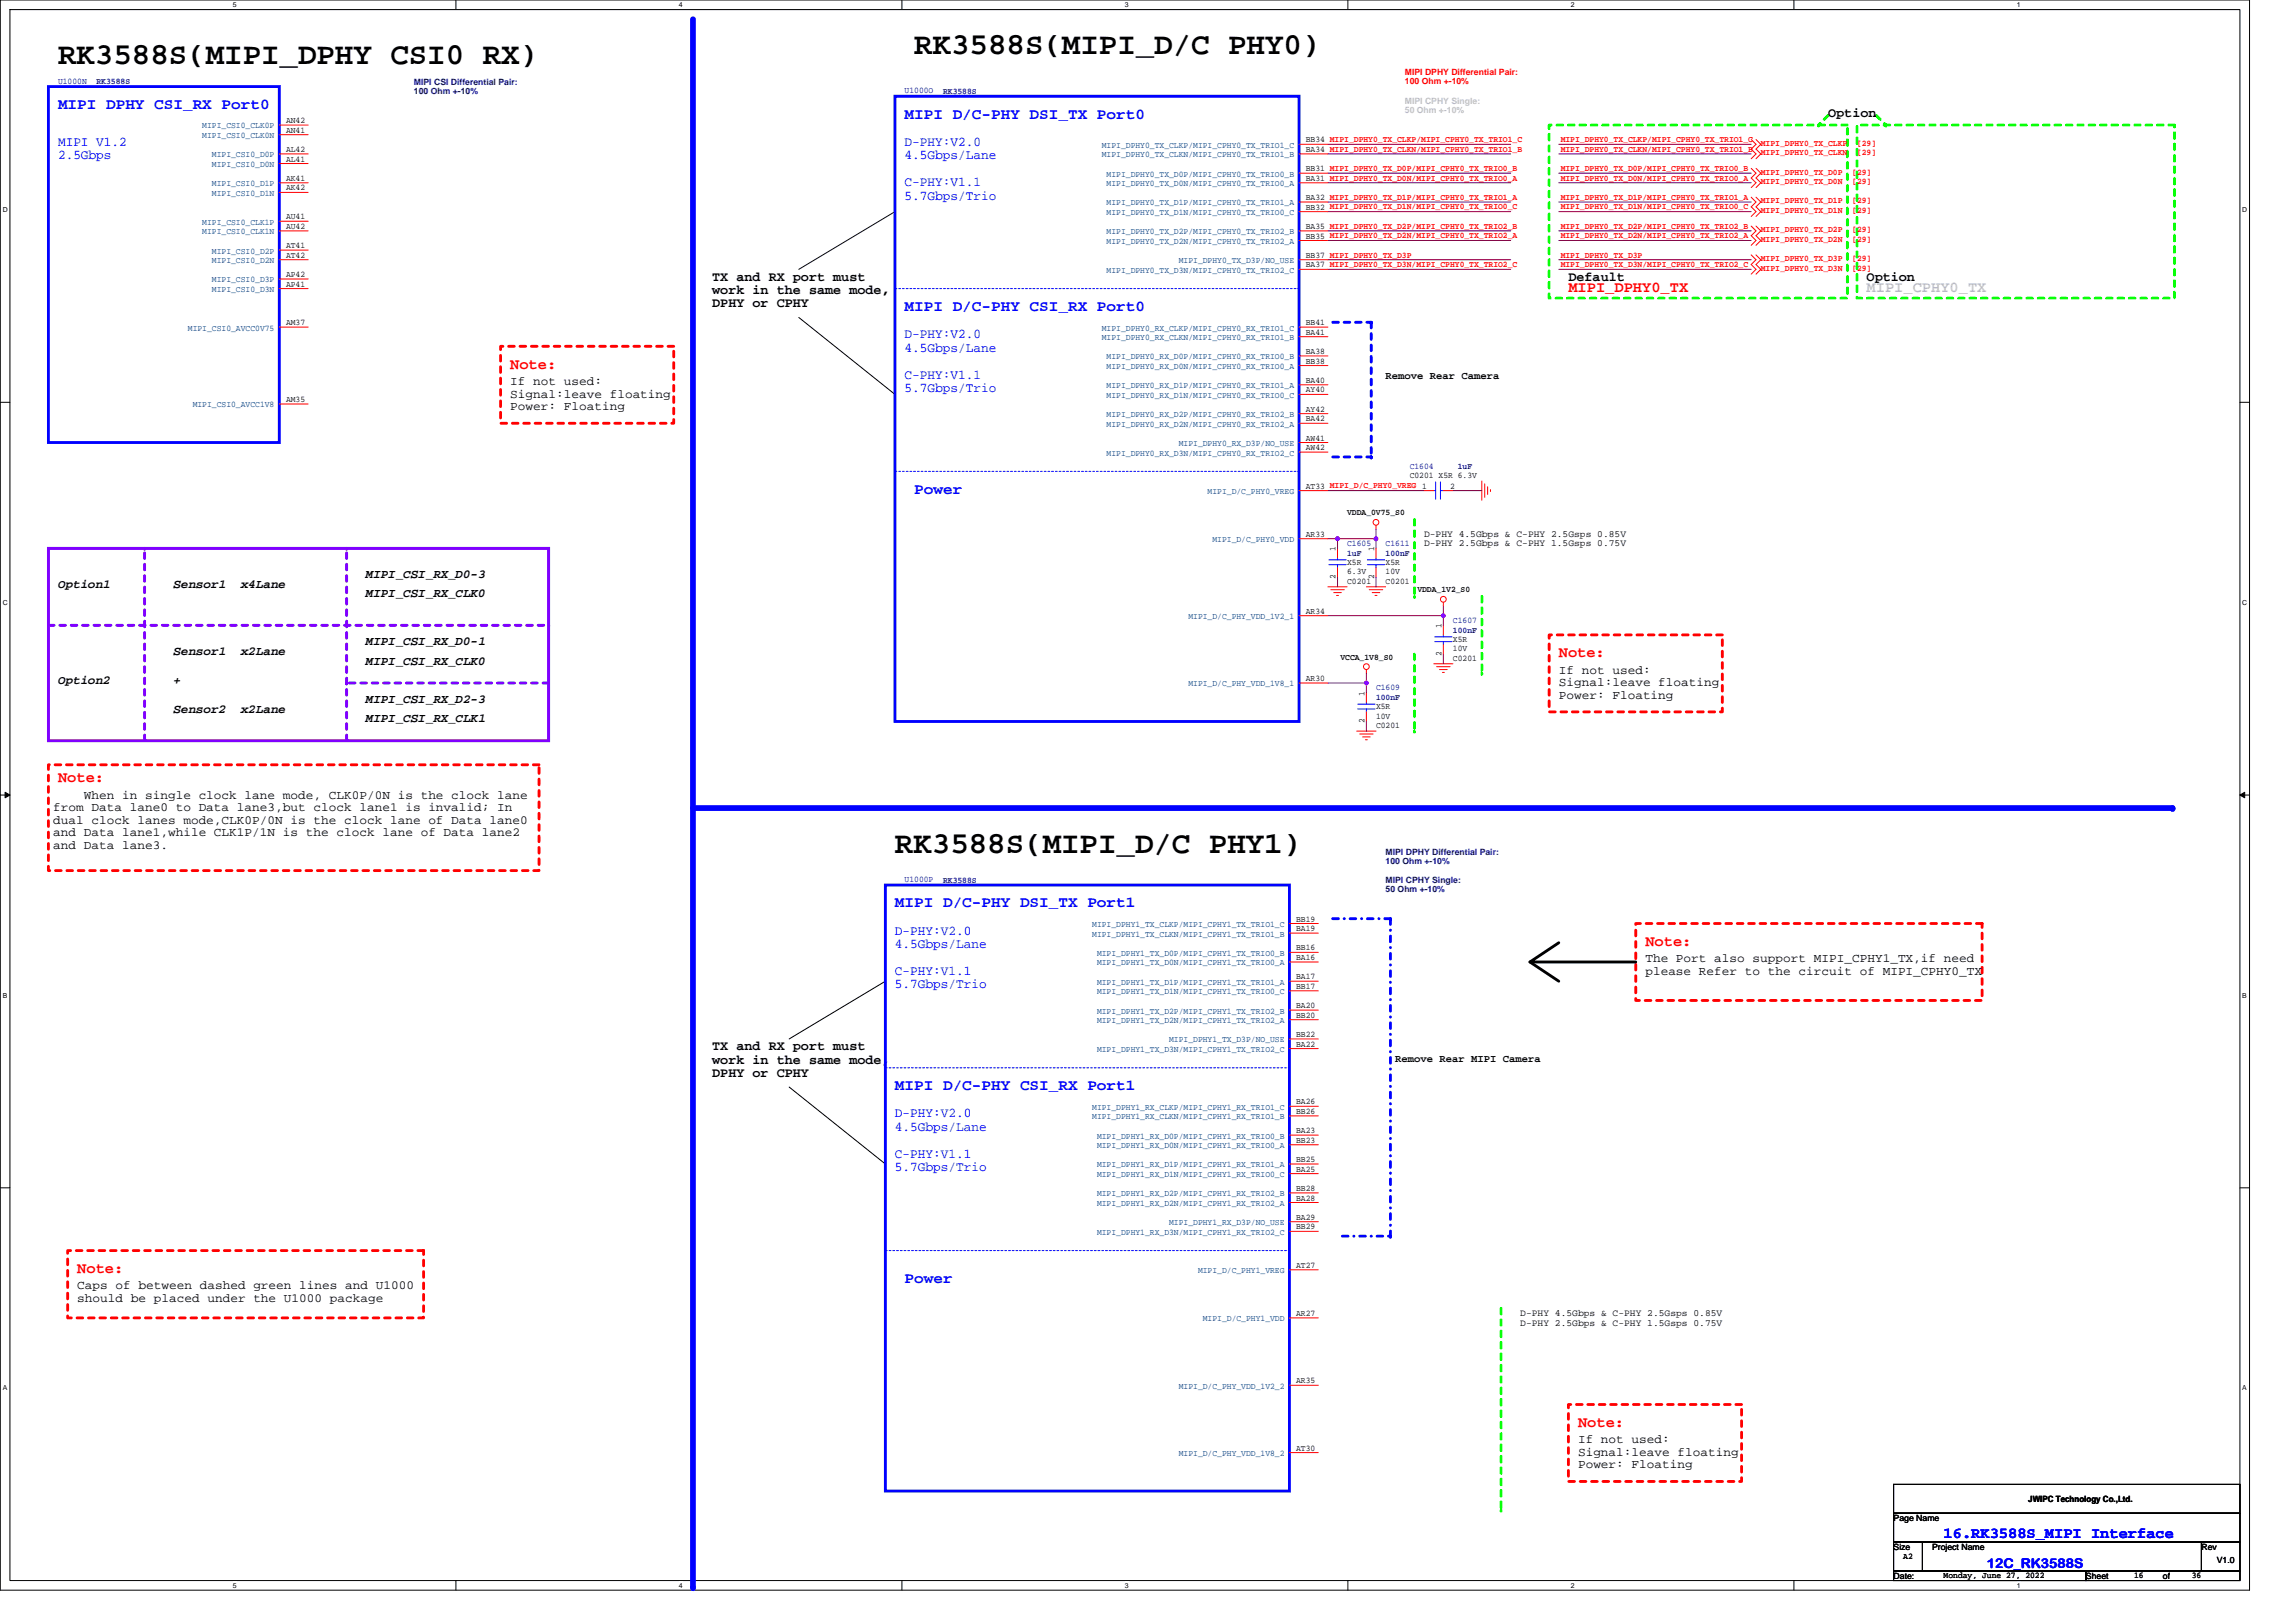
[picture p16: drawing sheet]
<svg xmlns="http://www.w3.org/2000/svg" width="297mm" height="210mm" viewBox="0 0 297 210" stroke-linecap="round" stroke-linejoin="round" font-family="sans-serif">
<defs><g id="words">
<g font-size="4">
<text x="7.5" y="8.3">RK3588S(MIPI_DPHY CSI0 RX)</text>
<text x="118.3" y="7">RK3588S(MIPI_D/C PHY0)</text>
<text x="115.8" y="110.4">RK3588S(MIPI_D/C PHY1)</text>
</g>
<g font-size="2" fill="#00f">
<text x="7.5" y="14.1">MIPI DPHY CSI_RX Port0</text>
<text x="117" y="15.3">MIPI D/C-PHY DSI_TX Port0</text>
<text x="117" y="40.2">MIPI D/C-PHY CSI_RX Port0</text>
<text x="118.3" y="63.9">Power</text>
<text x="115.8" y="117.4">MIPI D/C-PHY DSI_TX Port1</text>
<text x="115.8" y="141.1">MIPI D/C-PHY CSI_RX Port1</text>
<text x="117" y="165.9">Power</text>
<text x="251.4" y="198.9">16.RK3588S_MIPI Interface</text>
</g>
<g font-size="2" fill="#f00">
<text x="202.9" y="37.8">MIPI_DPHY0_TX</text>
<text x="66" y="47.7">Note:</text>
<text x="201.7" y="85">Note:</text>
<text x="7.5" y="101.2">Note:</text>
<text x="212.9" y="122.4">Note:</text>
<text x="10" y="164.7">Note:</text>
<text x="204.2" y="184.6">Note:</text>
</g>
<text font-size="2" fill="#c0c0c0" x="241.5" y="37.8">MIPI_CPHY0_TX</text>
<g font-size="1.7">
<text x="236.5" y="15.1">Option</text>
<text x="92.1" y="36.3">TX and RX port must</text>
<text x="92.1" y="38">work in the same mode,</text>
<text x="92.1" y="39.8">DPHY or CPHY</text>
<text x="202.9" y="36.3">Default</text>
<text x="241.5" y="36.3">Option</text>
<text x="92.1" y="135.9">TX and RX port must</text>
<text x="92.1" y="137.6">work in the same mode,</text>
<text x="92.1" y="139.3">DPHY or CPHY</text>
</g>
<g font-size="1.7" fill="#00f">
<text x="7.5" y="18.9">MIPI V1.2</text>
<text x="7.5" y="20.6">2.5Gbps</text>
<text x="117" y="18.9">D-PHY:V2.0</text>
<text x="117" y="20.6">4.5Gbps/Lane</text>
<text x="117" y="24.1">C-PHY:V1.1</text>
<text x="117" y="25.8">5.7Gbps/Trio</text>
<text x="117" y="43.8">D-PHY:V2.0</text>
<text x="117" y="45.5">4.5Gbps/Lane</text>
<text x="117" y="49">C-PHY:V1.1</text>
<text x="117" y="50.7">5.7Gbps/Trio</text>
<text x="115.8" y="120.9">D-PHY:V2.0</text>
<text x="115.8" y="122.7">4.5Gbps/Lane</text>
<text x="115.8" y="126.1">C-PHY:V1.1</text>
<text x="115.8" y="127.9">5.7Gbps/Trio</text>
<text x="115.8" y="144.6">D-PHY:V2.0</text>
<text x="115.8" y="146.3">4.5Gbps/Lane</text>
<text x="115.8" y="149.8">C-PHY:V1.1</text>
<text x="115.8" y="151.5">5.7Gbps/Trio</text>
<text x="257" y="202.9">12C_RK3588S</text>
</g>
<g font-size="1.6">
<text x="66" y="49.8">If not used:</text>
<text x="66" y="51.4">Signal:leave floating</text>
<text x="66" y="53.1">Power: Floating</text>
<text x="7.5" y="76">Option1</text>
<text x="22.4" y="76">Sensor1</text>
<text x="31.2" y="76">x4Lane</text>
<text x="47.3" y="74.8">MIPI_CSI_RX_D0-3</text>
<text x="47.3" y="77.3">MIPI_CSI_RX_CLK0</text>
<text x="47.3" y="83.5">MIPI_CSI_RX_D0-1</text>
<text x="7.5" y="88.5">Option2</text>
<text x="22.4" y="88.5">+</text>
<text x="22.4" y="84.7">Sensor1</text>
<text x="31.2" y="84.7">x2Lane</text>
<text x="47.3" y="86">MIPI_CSI_RX_CLK0</text>
<text x="201.7" y="87.2">If not used:</text>
<text x="201.7" y="88.8">Signal:leave floating</text>
<text x="22.4" y="92.2">Sensor2</text>
<text x="31.2" y="92.2">x2Lane</text>
<text x="47.3" y="91">MIPI_CSI_RX_D2-3</text>
<text x="47.3" y="93.5">MIPI_CSI_RX_CLK1</text>
<text x="201.7" y="90.4">Power: Floating</text>
<text x="6.9" y="105">from Data lane0 to Data lane3,but clock lane1 is invalid; In</text>
<text x="6.9" y="106.6">dual clock lanes mode,CLK0P/0N is the clock lane of Data lane0</text>
<text x="10.8" y="103.3">When in single clock lane mode, CLK0P/0N is the clock lane</text>
<text x="6.9" y="108.2">and Data lane1,while CLK1P/1N is the clock lane of Data lane2</text>
<text x="6.9" y="109.8">and Data lane3.</text>
<text x="212.9" y="124.5">The Port also support MIPI_CPHY1_TX,if need</text>
<text x="212.9" y="126.1">please Refer to the circuit of MIPI_CPHY0_TX</text>
<text x="10" y="166.8">Caps of between dashed green lines and U1000</text>
<text x="10" y="168.4">should be placed under the U1000 package</text>
<text x="204.2" y="186.7">If not used:</text>
<text x="204.2" y="188.3">Signal:leave floating</text>
<text x="204.2" y="190">Power: Floating</text>
</g>
<g font-size="1.4">
<text x="179.3" y="49.1">Remove Rear Camera</text>
<text x="180.5" y="137.4">Remove Rear MIPI Camera</text>
</g>
<g font-size="1.2">
<text x="184.2" y="69.4">D-PHY 4.5Gbps &amp; C-PHY 2.5Gsps 0.85V</text>
<text x="184.2" y="70.7">D-PHY 2.5Gbps &amp; C-PHY 1.5Gsps 0.75V</text>
<text x="196.7" y="170.3">D-PHY 4.5Gbps &amp; C-PHY 2.5Gsps 0.85V</text>
<text x="196.7" y="171.5">D-PHY 2.5Gbps &amp; C-PHY 1.5Gsps 0.75V</text>
</g>
<g font-size="1.1" fill="#000080">
<text x="7.5" y="10.8">U1000N</text>
<text x="12.5" y="10.9">RK3588S</text>
<text x="53.6" y="11">MIPI CSI Differential Pair:</text>
<text x="53.6" y="12.2">100 Ohm +-10%</text>
<text x="117" y="12.1">U1000O</text>
<text x="122" y="12.1">RK3588S</text>
<text x="182.4" y="60.6">C1604</text>
<text x="188.6" y="60.7">1uF</text>
<text x="174.3" y="70.6">C1605</text>
<text x="174.3" y="71.9">1uF</text>
<text x="179.3" y="70.6">C1611</text>
<text x="179.3" y="71.9">100nF</text>
<text x="188" y="80.5">C1607</text>
<text x="188" y="81.8">100nF</text>
<text x="178" y="89.3">C1609</text>
<text x="178" y="90.6">100nF</text>
<text x="179.3" y="110.6">MIPI DPHY Differential Pair:</text>
<text x="179.3" y="111.7">100 Ohm +-10%</text>
<text x="117" y="114.1">U1000P</text>
<text x="122" y="114.2">RK3588S</text>
<text x="179.3" y="114.3">MIPI CPHY Single:</text>
<text x="179.3" y="115.5">50 Ohm +-10%</text>
</g>
<g font-size="1.1" fill="#f00">
<text x="181.8" y="9.8">MIPI DPHY Differential Pair:</text>
<text x="181.8" y="10.9">100 Ohm +-10%</text>
<text x="201.9" y="18.4">MIPI_DPHY0_TX_CLKP/MIPI_CPHY0_TX_TRIO1_C</text>
<text x="201.9" y="19.6">MIPI_DPHY0_TX_CLKN/MIPI_CPHY0_TX_TRIO1_B</text>
<text x="201.9" y="22.1">MIPI_DPHY0_TX_D0P/MIPI_CPHY0_TX_TRIO0_B</text>
<text x="201.9" y="23.4">MIPI_DPHY0_TX_D0N/MIPI_CPHY0_TX_TRIO0_A</text>
<text x="227.8" y="23.8">MIPI_DPHY0_TX_D0N</text>
<text x="227.8" y="22.6">MIPI_DPHY0_TX_D0P</text>
<text x="227.8" y="20.1">MIPI_DPHY0_TX_CLKN</text>
<text x="227.8" y="18.9">MIPI_DPHY0_TX_CLKP</text>
<text x="239.6" y="23.8">[29]</text>
<text x="239.6" y="22.6">[29]</text>
<text x="240.2" y="20.1">[29]</text>
<text x="240.2" y="18.9">[29]</text>
<text x="201.9" y="29.6">MIPI_DPHY0_TX_D2P/MIPI_CPHY0_TX_TRIO2_B</text>
<text x="201.9" y="25.9">MIPI_DPHY0_TX_D1P/MIPI_CPHY0_TX_TRIO1_A</text>
<text x="201.9" y="27.1">MIPI_DPHY0_TX_D1N/MIPI_CPHY0_TX_TRIO0_C</text>
<text x="227.8" y="27.6">MIPI_DPHY0_TX_D1N</text>
<text x="227.8" y="26.3">MIPI_DPHY0_TX_D1P</text>
<text x="239.6" y="27.6">[29]</text>
<text x="239.6" y="26.3">[29]</text>
<text x="201.9" y="33.3">MIPI_DPHY0_TX_D3P</text>
<text x="201.9" y="34.6">MIPI_DPHY0_TX_D3N/MIPI_CPHY0_TX_TRIO2_C</text>
<text x="201.9" y="30.8">MIPI_DPHY0_TX_D2N/MIPI_CPHY0_TX_TRIO2_A</text>
<text x="227.8" y="31.3">MIPI_DPHY0_TX_D2N</text>
<text x="227.8" y="30.1">MIPI_DPHY0_TX_D2P</text>
<text x="227.8" y="35">MIPI_DPHY0_TX_D3N</text>
<text x="227.8" y="33.8">MIPI_DPHY0_TX_D3P</text>
<text x="239.6" y="31.3">[29]</text>
<text x="239.6" y="30.1">[29]</text>
<text x="239.6" y="35">[29]</text>
<text x="239.6" y="33.8">[29]</text>
</g>
<g font-size="1.1" fill="#004080">
<text x="26.2" y="16.6">MIPI_CSI0_CLK0P</text>
<text x="26.2" y="17.9">MIPI_CSI0_CLK0N</text>
<text x="27.4" y="20.4">MIPI_CSI0_D0P</text>
<text x="27.4" y="21.6">MIPI_CSI0_D0N</text>
<text x="142.5" y="19.1">MIPI_DPHY0_TX_CLKP/MIPI_CPHY0_TX_TRIO1_C</text>
<text x="142.5" y="20.4">MIPI_DPHY0_TX_CLKN/MIPI_CPHY0_TX_TRIO1_B</text>
<text x="143.2" y="22.8">MIPI_DPHY0_TX_D0P/MIPI_CPHY0_TX_TRIO0_B</text>
<text x="26.2" y="29.1">MIPI_CSI0_CLK1P</text>
<text x="27.4" y="24.1">MIPI_CSI0_D1P</text>
<text x="27.4" y="25.3">MIPI_CSI0_D1N</text>
<text x="143.2" y="24.1">MIPI_DPHY0_TX_D0N/MIPI_CPHY0_TX_TRIO0_A</text>
<text x="143.2" y="26.6">MIPI_DPHY0_TX_D1P/MIPI_CPHY0_TX_TRIO1_A</text>
<text x="143.2" y="27.8">MIPI_DPHY0_TX_D1N/MIPI_CPHY0_TX_TRIO0_C</text>
<text x="26.2" y="30.3">MIPI_CSI0_CLK1N</text>
<text x="27.4" y="32.8">MIPI_CSI0_D2P</text>
<text x="27.4" y="34">MIPI_CSI0_D2N</text>
<text x="143.2" y="30.3">MIPI_DPHY0_TX_D2P/MIPI_CPHY0_TX_TRIO2_B</text>
<text x="143.2" y="31.6">MIPI_DPHY0_TX_D2N/MIPI_CPHY0_TX_TRIO2_A</text>
<text x="143.2" y="35.3">MIPI_DPHY0_TX_D3N/MIPI_CPHY0_TX_TRIO2_C</text>
<text x="152.5" y="34">MIPI_DPHY0_TX_D3P/NO_USE</text>
<text x="27.4" y="36.5">MIPI_CSI0_D3P</text>
<text x="27.4" y="37.8">MIPI_CSI0_D3N</text>
<text x="24.3" y="42.8">MIPI_CSI0_AVCC0V75</text>
<text x="142.5" y="42.8">MIPI_DPHY0_RX_CLKP/MIPI_CPHY0_RX_TRIO1_C</text>
<text x="142.5" y="44">MIPI_DPHY0_RX_CLKN/MIPI_CPHY0_RX_TRIO1_B</text>
<text x="143.2" y="46.5">MIPI_DPHY0_RX_D0P/MIPI_CPHY0_RX_TRIO0_B</text>
<text x="143.2" y="47.7">MIPI_DPHY0_RX_D0N/MIPI_CPHY0_RX_TRIO0_A</text>
<text x="24.9" y="52.7">MIPI_CSI0_AVCC1V8</text>
<text x="143.2" y="50.2">MIPI_DPHY0_RX_D1P/MIPI_CPHY0_RX_TRIO1_A</text>
<text x="143.2" y="51.5">MIPI_DPHY0_RX_D1N/MIPI_CPHY0_RX_TRIO0_C</text>
<text x="143.2" y="54">MIPI_DPHY0_RX_D2P/MIPI_CPHY0_RX_TRIO2_B</text>
<text x="143.2" y="55.2">MIPI_DPHY0_RX_D2N/MIPI_CPHY0_RX_TRIO2_A</text>
<text x="143.2" y="58.9">MIPI_DPHY0_RX_D3N/MIPI_CPHY0_RX_TRIO2_C</text>
<text x="152.5" y="57.7">MIPI_DPHY0_RX_D3P/NO_USE</text>
<text x="156.2" y="63.9">MIPI_D/C_PHY0_VREG</text>
<text x="156.9" y="70.1">MIPI_D/C_PHY0_VDD</text>
<text x="153.7" y="80.1">MIPI_D/C_PHY_VDD_1V2_1</text>
<text x="153.7" y="88.8">MIPI_D/C_PHY_VDD_1V8_1</text>
<text x="141.3" y="119.9">MIPI_DPHY1_TX_CLKP/MIPI_CPHY1_TX_TRIO1_C</text>
<text x="141.3" y="121.2">MIPI_DPHY1_TX_CLKN/MIPI_CPHY1_TX_TRIO1_B</text>
<text x="141.9" y="124.9">MIPI_DPHY1_TX_D0N/MIPI_CPHY1_TX_TRIO0_A</text>
<text x="141.9" y="123.7">MIPI_DPHY1_TX_D0P/MIPI_CPHY1_TX_TRIO0_B</text>
<text x="141.9" y="128.6">MIPI_DPHY1_TX_D1N/MIPI_CPHY1_TX_TRIO0_C</text>
<text x="141.9" y="127.4">MIPI_DPHY1_TX_D1P/MIPI_CPHY1_TX_TRIO1_A</text>
<text x="141.9" y="131.1">MIPI_DPHY1_TX_D2P/MIPI_CPHY1_TX_TRIO2_B</text>
<text x="141.9" y="132.4">MIPI_DPHY1_TX_D2N/MIPI_CPHY1_TX_TRIO2_A</text>
<text x="141.9" y="136.1">MIPI_DPHY1_TX_D3N/MIPI_CPHY1_TX_TRIO2_C</text>
<text x="151.3" y="134.9">MIPI_DPHY1_TX_D3P/NO_USE</text>
<text x="141.3" y="143.6">MIPI_DPHY1_RX_CLKP/MIPI_CPHY1_RX_TRIO1_C</text>
<text x="141.3" y="144.8">MIPI_DPHY1_RX_CLKN/MIPI_CPHY1_RX_TRIO1_B</text>
<text x="141.9" y="147.3">MIPI_DPHY1_RX_D0P/MIPI_CPHY1_RX_TRIO0_B</text>
<text x="141.9" y="148.6">MIPI_DPHY1_RX_D0N/MIPI_CPHY1_RX_TRIO0_A</text>
<text x="141.9" y="152.3">MIPI_DPHY1_RX_D1N/MIPI_CPHY1_RX_TRIO0_C</text>
<text x="141.9" y="151">MIPI_DPHY1_RX_D1P/MIPI_CPHY1_RX_TRIO1_A</text>
<text x="141.9" y="154.8">MIPI_DPHY1_RX_D2P/MIPI_CPHY1_RX_TRIO2_B</text>
<text x="141.9" y="156">MIPI_DPHY1_RX_D2N/MIPI_CPHY1_RX_TRIO2_A</text>
<text x="141.9" y="159.8">MIPI_DPHY1_RX_D3N/MIPI_CPHY1_RX_TRIO2_C</text>
<text x="151.3" y="158.5">MIPI_DPHY1_RX_D3P/NO_USE</text>
<text x="155" y="164.7">MIPI_D/C_PHY1_VREG</text>
<text x="155.6" y="171">MIPI_D/C_PHY1_VDD</text>
<text x="152.5" y="179.7">MIPI_D/C_PHY_VDD_1V2_2</text>
<text x="152.5" y="188.4">MIPI_D/C_PHY_VDD_1V8_2</text>
</g>
<g font-size="1.1">
<text x="37" y="15.9">AN42</text>
<text x="37" y="17.2">AN41</text>
<text x="37" y="19.7">AL42</text>
<text x="37" y="20.9">AL41</text>
<text x="37" y="23.4">AK41</text>
<text x="168.9" y="18.4">BB34 MIPI_DPHY0_TX_CLKP/MIPI_CPHY0_TX_TRIO1_C</text>
<text x="168.9" y="19.7">BA34 MIPI_DPHY0_TX_CLKN/MIPI_CPHY0_TX_TRIO1_B</text>
<text x="168.9" y="22.1">BB31 MIPI_DPHY0_TX_D0P/MIPI_CPHY0_TX_TRIO0_B</text>
<text x="168.9" y="23.4">BA31 MIPI_DPHY0_TX_D0N/MIPI_CPHY0_TX_TRIO0_A</text>
<text x="37" y="28.4">AU41</text>
<text x="37" y="29.6">AU42</text>
<text x="37" y="24.6">AK42</text>
<text x="168.9" y="25.9">BA32 MIPI_DPHY0_TX_D1P/MIPI_CPHY0_TX_TRIO1_A</text>
<text x="168.9" y="27.1">BB32 MIPI_DPHY0_TX_D1N/MIPI_CPHY0_TX_TRIO0_C</text>
<text x="168.9" y="29.6">BA35 MIPI_DPHY0_TX_D2P/MIPI_CPHY0_TX_TRIO2_B</text>
<text x="37" y="32.1">AT41</text>
<text x="37" y="33.4">AT42</text>
<text x="37" y="35.8">AP42</text>
<text x="168.9" y="33.4">BB37 MIPI_DPHY0_TX_D3P</text>
<text x="168.9" y="30.9">BB35 MIPI_DPHY0_TX_D2N/MIPI_CPHY0_TX_TRIO2_A</text>
<text x="168.9" y="34.6">BA37 MIPI_DPHY0_TX_D3N/MIPI_CPHY0_TX_TRIO2_C</text>
<text x="37" y="37.1">AP41</text>
<text x="37" y="42.1">AM37</text>
<text x="168.9" y="42.1">BB41</text>
<text x="168.9" y="43.3">BA41</text>
<text x="168.9" y="45.8">BA38</text>
<text x="168.9" y="47">BB38</text>
<text x="37" y="52">AM35</text>
<text x="168.9" y="49.5">BA40</text>
<text x="168.9" y="50.8">AY40</text>
<text x="168.9" y="53.3">AY42</text>
<text x="168.9" y="57">AW41</text>
<text x="168.9" y="54.5">BA42</text>
<text x="168.9" y="58.2">AW42</text>
<text x="168.9" y="63.2">AT33 MIPI_D/C_PHY0_VREG 1</text>
<text x="182.4" y="61.9">C0201 X5R 6.3V</text>
<text x="187.6" y="63.2">2</text>
<text x="168.9" y="69.4">AR33</text>
<text x="172.8" y="71.3" transform="rotate(-90 172.8 71.3)">1</text>
<text x="174.3" y="66.7">VDDA_0V75_S0</text>
<text x="177.8" y="71.3" transform="rotate(-90 177.8 71.3)">1</text>
<text x="172.8" y="74.9" transform="rotate(-90 172.8 74.9)">2</text>
<text x="174.3" y="75.6">C0201</text>
<text x="174.3" y="73.1">X5R</text>
<text x="174.3" y="74.3">6.3V</text>
<text x="177.8" y="74.9" transform="rotate(-90 177.8 74.9)">2</text>
<text x="179.3" y="75.6">C0201</text>
<text x="179.3" y="73.1">X5R</text>
<text x="179.3" y="74.3">10V</text>
<text x="183.4" y="76.6">VDDA_1V2_S0</text>
<text x="168.9" y="79.4">AR34</text>
<text x="186.5" y="81.3" transform="rotate(-90 186.5 81.3)">1</text>
<text x="188" y="83">X5R</text>
<text x="168.9" y="88.1">AR30</text>
<text x="173.4" y="85.3">VCCA_1V8_S0</text>
<text x="176.5" y="90" transform="rotate(-90 176.5 90)">1</text>
<text x="186.5" y="84.9" transform="rotate(-90 186.5 84.9)">2</text>
<text x="188" y="85.5">C0201</text>
<text x="188" y="84.3">10V</text>
<text x="176.5" y="93.6" transform="rotate(-90 176.5 93.6)">2</text>
<text x="178" y="94.2">C0201</text>
<text x="178" y="91.7">X5R</text>
<text x="178" y="93">10V</text>
<text x="167.7" y="119.2">BB19</text>
<text x="167.7" y="120.5">BA19</text>
<text x="167.7" y="124.2">BA16</text>
<text x="167.7" y="123">BB16</text>
<text x="167.7" y="127.9">BB17</text>
<text x="167.7" y="126.7">BA17</text>
<text x="167.7" y="131.7">BB20</text>
<text x="167.7" y="130.4">BA20</text>
<text x="167.7" y="134.2">BB22</text>
<text x="167.7" y="135.4">BA22</text>
<text x="167.7" y="142.9">BA26</text>
<text x="167.7" y="144.1">BB26</text>
<text x="167.7" y="146.6">BA23</text>
<text x="167.7" y="147.9">BB23</text>
<text x="167.7" y="151.6">BA25</text>
<text x="167.7" y="150.3">BB25</text>
<text x="167.7" y="155.3">BA28</text>
<text x="167.7" y="154.1">BB28</text>
<text x="167.7" y="157.8">BA29</text>
<text x="167.7" y="159.1">BB29</text>
<text x="167.7" y="164">AT27</text>
<text x="167.7" y="170.3">AR27</text>
<text x="167.7" y="179">AR35</text>
<text x="167.7" y="187.7">AT30</text>
<text x="245" y="196.8">Page Name</text>
<text x="262.4" y="194.3">JWIPC Technology Co.,Ltd.</text>
<text x="245" y="200.5">Size</text>
<text x="246.2" y="201.6">A2</text>
<text x="250" y="200.5">Project Name</text>
<text x="284.8" y="200.5">Rev</text>
<text x="286.8" y="202.3">V1.0</text>
<text x="245" y="204.2">Date:</text>
<text x="251.4" y="204.1">Monday, June 27, 2022</text>
<text x="269.9" y="204.2">Sheet</text>
<text x="276.1" y="204.1">16</text>
<text x="279.8" y="204.2">of</text>
<text x="283.6" y="204.1">36</text>
</g>
<g font-size="1.1" fill="#c0c0c0">
<text x="181.8" y="13.5">MIPI CPHY Single:</text>
<text x="181.8" y="14.6">50 Ohm +-10%</text>
</g>
<g font-size=".9">
<text x="30.1" y=".9">5</text>
<text x="87.8" y=".9">4</text>
<text x="145.5" y=".9">3</text>
<text x="203.2" y=".9">2</text>
<text x="260.9" y=".9">1</text>
<text x=".4" y="27.4">D</text>
<text x="290.1" y="27.4">D</text>
<text x=".4" y="78.3">C</text>
<text x="290.1" y="78.3">C</text>
<text x=".4" y="129.1">B</text>
<text x="290.1" y="129.1">B</text>
<text x=".4" y="179.9">A</text>
<text x="290.1" y="179.9">A</text>
<text x="30.1" y="205.4">5</text>
<text x="87.8" y="205.4">4</text>
<text x="145.5" y="205.4">3</text>
<text x="203.2" y="205.4">2</text>
<text x="260.9" y="205.4">1</text>
</g>
</g></defs>
<path d="M0 0h291v205.7h-291zM1.3 1.2h288.5v203.3h-288.5z" fill="none" stroke="#000" stroke-width=".13"/>
<g fill="#fff">
<path d="M30.1 .1h.5v1h-.5z"/>
<path d="M30.1 204.6h.5v1h-.5z"/>
</g>
<path d="M59 0v1.2M59 204.5v1.2" fill="none" stroke="#000" stroke-width=".13"/>
<g fill="#fff">
<path d="M87.8 .1h.5v1h-.5z"/>
<path d="M87.8 204.6h.5v1h-.5z"/>
</g>
<path d="M116.7 0v1.2M116.7 204.5v1.2" fill="none" stroke="#000" stroke-width=".13"/>
<g fill="#fff">
<path d="M145.5 .1h.5v1h-.5z"/>
<path d="M145.5 204.6h.5v1h-.5z"/>
</g>
<path d="M174.4 0v1.2M174.4 204.5v1.2" fill="none" stroke="#000" stroke-width=".13"/>
<g fill="#fff">
<path d="M203.2 .1h.5v1h-.5z"/>
<path d="M203.2 204.6h.5v1h-.5z"/>
</g>
<path d="M232.1 0v1.2M232.1 204.5v1.2" fill="none" stroke="#000" stroke-width=".13"/>
<g fill="#fff">
<path d="M260.9 .1h.5v1h-.5z"/>
<path d="M260.9 204.6h.5v1h-.5z"/>
<path d="M.4 26.6h.6v1h-.6z"/>
<path d="M290.1 26.6h.6v1h-.6z"/>
<path d="M.4 77.5h.6v.9h-.6z"/>
<path d="M290.1 77.5h.6v.9h-.6z"/>
</g>
<path d="M0 52.1h1.3M289.8 52.1h1.2" fill="none" stroke="#000" stroke-width=".13"/>
<g fill="#fff">
<path d="M.4 128.3h.5v1h-.5z"/>
<path d="M290.1 128.3h.6v1h-.6z"/>
</g>
<path d="M0 102.9h1.3M.7 102.5l.6 .4-.6 .3zM289.8 102.9l.6-.4v.7zM289.8 102.9h1.2" fill="none" stroke="#000" stroke-width=".13"/>
<path d="M.7 102.5l.6 .4-.6 .3zM289.8 102.9l.6-.4v.7z" fill="#000"/>
<g fill="#fff">
<path d="M.3 179.1h.6v1h-.6z"/>
<path d="M290.1 179.1h.6v1h-.6z"/>
</g>
<path d="M0 153.7h1.3M289.8 153.7h1.2" fill="none" stroke="#000" stroke-width=".13"/>
<path d="M6.3 70.9h64.7v24.9h-64.7z" fill="none" stroke="#8000ff" stroke-width=".37"/>
<path d="M18.7 70.9h.1M44.8 70.9h.1M6.3 80.9h64.7M18.7 95.8v-24.9M44.8 95.8v-24.9M44.8 88.4h.1M71 80.9h.1M71 88.4h-26.2" fill="none" stroke="#8000ff" stroke-width=".37" stroke-dasharray=".7 .7"/>
<path d="M200.4 16.2h38.6v22.4h-38.6zM235.3 16.2h.1M236.5 14.9l-1.2 1.3M240.2 16.2h41.1v22.4h-41.1zM242.7 14.9l1.3 1.3M244 16.2h.1" fill="none" stroke="#0f0" stroke-width=".37" stroke-dasharray=".7 .7"/>
<path d="M89.7 2.5v202.9" fill="none" stroke="#00f" stroke-width=".74"/>
<circle cx="89.7" cy="205.4" r=".37" fill="#00f"/>
<path d="M89.7 104.5h191.4" fill="none" stroke="#00f" stroke-width=".74"/>
<circle cx="281.1" cy="104.5" r=".37" fill="#00f"/>
<path d="M64.8 44.8h22.4v10h-22.4zM6.3 98.9h63.4v13.7h-63.4zM200.4 82.1h22.4v10h-22.4zM211.6 119.5h44.8v9.9h-44.8zM8.8 161.8h46v8.7h-46zM202.9 181.7h22.4v10h-22.4z" fill="none" stroke="#f00" stroke-width=".37" stroke-dasharray=".7 .7"/>
<path d="M183 67.2v10M183 77.2h.1M191.7 77.2v9.9M183 84.6v10M183 94.6h.1M191.7 87.1h.1M194.2 169.3v26.1M194.2 195.4h.1" fill="none" stroke="#0f0" stroke-width=".37" stroke-dasharray=".7 .7"/>
<path d="M197.9 124.5l3.8 2.4M201.7 122l-3.8 2.5h13.7" fill="none" stroke="#000" stroke-width=".37"/>
<path d="M115.8 27.4l-12.5 7.4M103.3 41.1l12.5 9.9M114.5 126.9l-12.4 7.5M102.1 140.6l12.4 10" fill="none" stroke="#000" stroke-width=".13"/>
<path d="M172.4 118.9h7.5M179.9 118.9h.1M179.9 118.9v41M173.7 159.9h6.2M179.9 159.9h.1" fill="none" stroke="#00f" stroke-width=".37" stroke-dasharray=".7 .7 0 .7"/>
<circle cx="179.9" cy="159.9" r=".18" fill="#00f" stroke-dasharray=".7 .7 0 .7"/>
<path d="M172.4 41.7h5M172.4 59.1h5M177.4 41.7h.1M177.4 41.7v17.4M177.4 59.1h.1" fill="none" stroke="#00f" stroke-width=".37" stroke-dasharray=".7 .7"/>
<g fill="none" stroke="#f00" stroke-width=".13">
<path d="M36.1 16.2h3.8M36.1 17.4h3.8M36.1 19.9h3.8M168.1 18.7h3.7M168.1 19.9h3.7M226.6 18l.6 .7-.6 .6 .6 .6-.6 .6M227.2 18l.6 .7-.6 .6 .6 .6-.6 .6M36.1 21.2h3.8M36.1 23.6h3.8M36.1 24.9h3.8M36.1 28.6h3.8M36.1 29.9h3.8"/>
<path d="M36.1 32.4h3.8M36.1 33.6h3.8M36.1 36.1h3.8M36.1 37.3h3.8M168.1 22.4h3.7M168.1 23.6h3.7M168.1 26.1h3.7M168.1 27.4h3.7M168.1 29.9h3.7M168.1 31.1h3.7M168.1 33.6h3.7M168.1 34.8h3.7"/>
<path d="M226.6 21.8l.6 .6-.6 .6 .6 .6-.6 .7M226.6 25.5l.6 .6-.6 .7 .6 .6-.6 .6M226.6 29.2l.6 .7-.6 .6 .6 .6-.6 .6M226.6 33l.6 .6-.6 .6 .6 .6-.6 .7M227.2 21.8l.6 .6-.6 .6 .6 .6-.6 .7M227.2 25.5l.6 .6-.6 .7 .6 .6-.6 .6M227.2 29.2l.6 .7-.6 .6 .6 .6-.6 .6M227.2 33l.6 .6-.6 .6 .6 .6-.6 .7M36.1 42.3h3.8M36.1 52.3h3.8M168.1 42.3h3.7M168.1 43.6h3.7"/>
<path d="M168.1 46.1h3.7M168.1 47.3h3.7M168.1 49.8h3.7M168.1 51h3.7M168.1 53.5h3.7M168.1 54.8h3.7M168.1 57.3h3.7M168.1 58.5h3.7M168.1 63.5h3.7M168.1 69.7h3.7M168.1 79.7h3.7M171.8 75.9h2.5"/>
<path d="M172.2 76.3h1.7M172.5 76.7h1M172.9 77h.3M173 70.9v1.3M173 73.4v1.3M176.8 75.9h2.5M177.1 76.3h1.8M177.5 76.7h1M177.9 77h.2M178 68v.5M178 70.9v1.3M178 73.4v1.3"/>
<path d="M184.2 63.5h1.3M186.7 63.5h1.3M186.7 77.9v.5M191.7 62.2v2.5M192.1 62.6v1.7M192.5 63v1M192.8 63.3v.3M168.1 88.4h3.7M175.5 94.6h2.5M175.9 95h1.7M176.3 95.3h1M176.6 95.7h.3"/>
<path d="M176.8 89.6v1.3M176.8 92.1v1.2M176.8 86.6v.5M185.5 85.9h2.5M185.9 86.3h1.7M186.2 86.6h1M186.6 87h.3M186.7 80.9v1.2M186.7 83.4v1.2M166.8 119.5h3.7M166.8 120.7h3.7M166.8 124.5h3.7"/>
<path d="M166.8 123.2h3.7M166.8 128.2h3.7M166.8 126.9h3.7M166.8 131.9h3.7M166.8 130.7h3.7M166.8 135.7h3.7M166.8 134.4h3.7M166.8 144.4h3.7M166.8 143.1h3.7M166.8 146.9h3.7M166.8 151.8h3.7M166.8 150.6h3.7"/>
<path d="M166.8 155.6h3.7M166.8 154.3h3.7M166.8 159.3h3.7M166.8 158.1h3.7M166.8 148.1h3.7M166.8 179.2h3.7M166.8 164.3h3.7M166.8 170.5h3.7M166.8 187.9h3.7"/>
<circle cx="178" cy="67.6" r=".37"/>
<circle cx="186.7" cy="77.5" r=".37"/>
<circle cx="176.8" cy="86.2" r=".37"/>
</g>
<path d="M245 192h44.8v3.8h-44.8zM245 195.8h44.8v3.7h-44.8zM245 199.5h3.7v3.7h-3.7zM248.7 199.5h36.1v3.7h-36.1zM284.8 199.5h5v3.7h-5zM245 203.2h24.9v1.3h-24.9zM269.9 203.2h19.9v1.3h-19.9z" fill="none" stroke="#000" stroke-width=".13"/>
<g fill="none" stroke="#00f" stroke-width=".13">
<path d="M171.9 73.1h2.3M171.9 72.4h2.3M173 72.2v.2M173 73.1v.3M176.9 73.1h2.2M176.9 72.4h2.2M178 72.2v.2M178 73.1v.3M185.5 63.5h.2M185.7 62.4v2.2M186.4 62.4v2.2M186.4 63.5h.3"/>
<path d="M175.7 91.7h2.2M175.7 91.1h2.2M176.8 90.9v.2M176.8 91.7v.4M185.6 83h2.2M185.6 82.4h2.2M186.7 82.1v.3M186.7 83v.4"/>
</g>
<path d="M6.3 11.2h29.8v46.1h-29.8zM115.8 12.4h52.3v80.9h-52.3zM114.5 114.5h52.3v78.4h-52.3z" fill="none" stroke="#00f" stroke-width=".37"/>
<path d="M115.8 37.3h52.3M168.1 37.3h.1M115.8 61h52.3M168.1 61h.1M114.5 138.2h52.3M166.8 138.2h.1M114.5 161.8h52.3M166.8 161.8h.1" fill="none" stroke="#00f" stroke-width=".13" stroke-dasharray=".2 .2"/>
<path d="M171.8 18.7h23.6M171.8 19.9h23.6M171.8 33.6h23.6M171.8 34.8h23.6M171.8 29.9h23.6M171.8 31.1h23.6M171.8 26.1h23.6M171.8 27.4h23.6M171.8 22.4h23.6M171.8 23.6h23.6M178 68.5v1.2M188 63.5h3.7" fill="none" stroke="#800040" stroke-width=".13"/>
<circle cx="178" cy="69.7" r=".24" fill="#f0f"/>
<circle cx="178" cy="69.7" r=".24" fill="none" stroke="#f0f" stroke-width=".13"/>
<path d="M171.8 69.7h1.2M173 69.7h5v1.2M173 69.7v1.2M173 74.7v1.2M178 74.7v1.2" fill="none" stroke="#800040" stroke-width=".13"/>
<circle cx="173" cy="69.7" r=".24" fill="#f0f"/>
<circle cx="173" cy="69.7" r=".24" fill="none" stroke="#f0f" stroke-width=".13"/>
<path d="M171.8 63.5h12.4M186.7 78.4v1.3h-14.9M176.8 87.1v1.3M176.8 93.3v1.3M186.7 84.6v1.3" fill="none" stroke="#800040" stroke-width=".13"/>
<circle cx="186.7" cy="79.7" r=".24" fill="#f0f"/>
<circle cx="186.7" cy="79.7" r=".24" fill="none" stroke="#f0f" stroke-width=".13"/>
<path d="M171.8 88.4h5v1.2" fill="none" stroke="#800040" stroke-width=".13"/>
<circle cx="176.8" cy="88.4" r=".24" fill="#f0f"/>
<circle cx="176.8" cy="88.4" r=".24" fill="none" stroke="#f0f" stroke-width=".13"/>
<path d="M201.7 18.7h24.9M201.7 19.9h24.9M201.7 33.6h24.9M201.7 34.8h24.9M201.7 29.9h24.9M201.7 31.1h24.9M201.7 26.1h24.9M201.7 27.4h24.9M201.7 22.4h24.9M201.7 23.6h24.9M186.7 79.7v1.2" fill="none" stroke="#800040" stroke-width=".13"/>
<circle cx="178" cy="69.7" r=".24" fill="#f0f"/>
<circle cx="178" cy="69.7" r=".24" fill="none" stroke="#f0f" stroke-width=".13"/>
<circle cx="173" cy="69.7" r=".24" fill="#f0f"/>
<circle cx="173" cy="69.7" r=".24" fill="none" stroke="#f0f" stroke-width=".13"/>
<circle cx="186.7" cy="79.7" r=".24" fill="#f0f"/>
<circle cx="186.7" cy="79.7" r=".24" fill="none" stroke="#f0f" stroke-width=".13"/>
<circle cx="176.8" cy="88.4" r=".24" fill="#f0f"/>
<circle cx="176.8" cy="88.4" r=".24" fill="none" stroke="#f0f" stroke-width=".13"/>
<use href="#words"/>
</svg>
